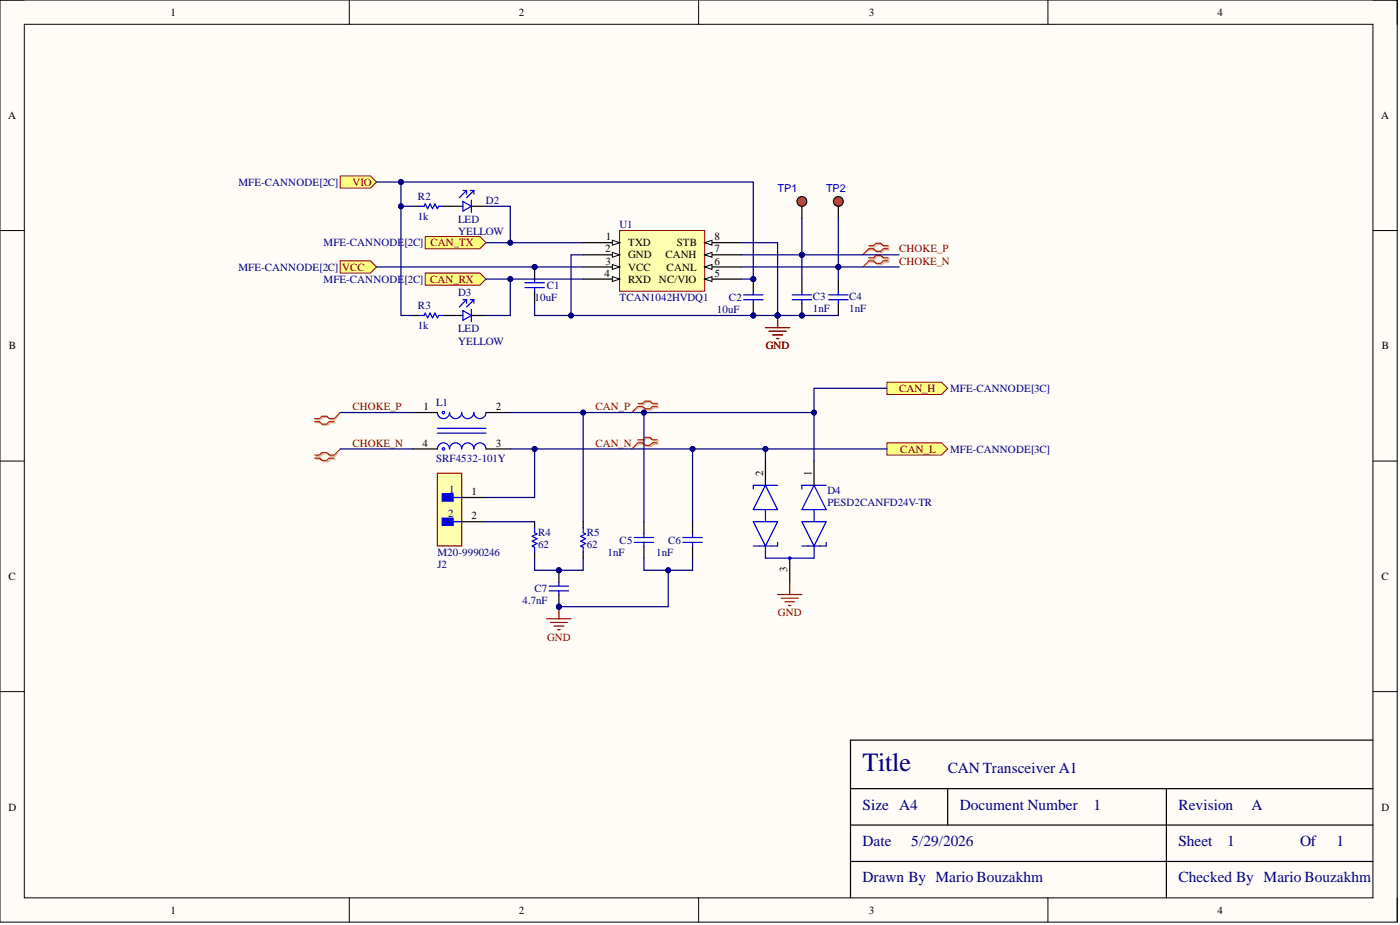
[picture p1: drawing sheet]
<svg xmlns="http://www.w3.org/2000/svg" width="292mm" height="193mm" viewBox="0 0 292 193" stroke-linecap="round" stroke-linejoin="round" font-family="sans-serif">
<defs><g id="words">
<text font-size="5.5" fill="#000080" x="180" y="160.8">Title</text>
<g font-size="3.2" fill="#000080">
<text x="197.7" y="161.3">CAN Transceiver A1</text>
<text x="180" y="168.9">Size A4</text>
<text x="200.3" y="168.9">Document Number</text>
<text x="228.1" y="168.9">1</text>
<text x="245.9" y="168.9">Revision</text>
<text x="261.1" y="168.9">A</text>
<text x="180" y="176.5">Date</text>
<text x="190.1" y="176.5">5/29/2026</text>
<text x="245.9" y="176.5">Sheet</text>
<text x="256" y="176.5">1</text>
<text x="271.2" y="176.5">Of</text>
<text x="278.8" y="176.5">1</text>
<text x="180" y="184.1">Drawn By Mario Bouzakhm</text>
<text x="245.9" y="184.1">Checked By Mario Bouzakhm</text>
</g>
<g font-size="2.3">
<text x="35.6" y="3.3">1</text>
<text x="108.2" y="3.3">2</text>
<text x="181.3" y="3.3">3</text>
<text x="254" y="3.3">4</text>
<text x="1.7" y="24.8">A</text>
<text x="288.1" y="24.8">A</text>
<text x="126.2" y="52.7">2</text>
<text x="126.4" y="50.1">1</text>
<text x="131.1" y="51.4">TXD</text>
<text x="131.1" y="53.9">GND</text>
<text x="138.8" y="53.9">CANH</text>
<text x="141.2" y="51.4">STB</text>
<text x="149.1" y="52.7">7</text>
<text x="149.1" y="50.1">8</text>
<text x="126.2" y="57.7">4</text>
<text x="126.3" y="55.2">3</text>
<text x="131.1" y="56.5">VCC</text>
<text x="131.1" y="59">RXD</text>
<text x="137.5" y="59">NC/VIO</text>
<text x="139.1" y="56.5">CANL</text>
<text x="149.1" y="57.7">5</text>
<text x="149.1" y="55.2">6</text>
<text x="1.9" y="72.9">B</text>
<text x="288.3" y="72.9">B</text>
<text x="88.4" y="85.6">1</text>
<text x="103.4" y="85.6">2</text>
<text x="88.1" y="93.2">4</text>
<text x="103.4" y="93.2">3</text>
<text x="159.2" y="99.2" transform="rotate(-90 159.2 99.2)">2</text>
<text x="169.3" y="99.2" transform="rotate(-90 169.3 99.2)">1</text>
<text x="98.4" y="103.3">1</text>
<text x="98.4" y="108.3">2</text>
<text x="164.3" y="119.4" transform="rotate(-90 164.3 119.4)">3</text>
<text x="1.8" y="121">C</text>
<text x="288.2" y="121">C</text>
<text x="1.8" y="169.1">D</text>
<text x="288.2" y="169.1">D</text>
<text x="35.6" y="190.6">1</text>
<text x="108.2" y="190.6">2</text>
<text x="181.3" y="190.6">3</text>
<text x="254" y="190.6">4</text>
</g>
<g font-size="2.3" fill="#000080">
<text x="49.8" y="38.7">MFE-CANNODE[2C]</text>
<text x="87.2" y="41.8">R2</text>
<text x="87.2" y="45.8">1k</text>
<text x="95.6" y="46.6">LED</text>
<text x="101.4" y="42.5">D2</text>
<text x="129.3" y="47.6">U1</text>
<text x="67.5" y="51.4">MFE-CANNODE[2C]</text>
<text x="95.6" y="49.1">YELLOW</text>
<text x="49.8" y="56.5">MFE-CANNODE[2C]</text>
<text x="67.5" y="59">MFE-CANNODE[2C]</text>
<text x="87.2" y="64.5">R3</text>
<text x="95.6" y="61.8">D3</text>
<text x="111.5" y="62.8">10uF</text>
<text x="114.1" y="60.2">C1</text>
<text x="129.3" y="62.8">TCAN1042HVDQ1</text>
<text x="149.6" y="65.3">10uF</text>
<text x="152.1" y="62.8">C2</text>
<text x="169.6" y="65.1">1nF</text>
<text x="169.6" y="62.5">C3</text>
<text x="177.2" y="65.1">1nF</text>
<text x="177.2" y="62.5">C4</text>
<text x="87.2" y="68.6">1k</text>
<text x="95.6" y="71.9">YELLOW</text>
<text x="95.6" y="69.4">LED</text>
<text x="198.2" y="81.8">MFE-CANNODE[3C]</text>
<text x="91" y="84.8">L1</text>
<text x="198.2" y="94.4">MFE-CANNODE[3C]</text>
<text x="91" y="96.4">SRF4532-101Y</text>
<text x="93.5" y="107.8">2</text>
<text x="93.7" y="102.8">1</text>
<text x="172.6" y="103">D4</text>
<text x="172.6" y="105.6">PESD2CANFD24V-TR</text>
<text x="112.3" y="111.9">R4</text>
<text x="122.4" y="111.9">R5</text>
<text x="129.3" y="113.4">C5</text>
<text x="139.4" y="113.4">C6</text>
<text x="91.3" y="118.5">J2</text>
<text x="91.3" y="115.9">M20-9990246</text>
<text x="112.3" y="114.4">62</text>
<text x="122.4" y="114.4">62</text>
<text x="126.7" y="115.9">1nF</text>
<text x="136.9" y="115.9">1nF</text>
<text x="111.5" y="123.5">C7</text>
<text x="109" y="126.1">4.7nF</text>
</g>
<g font-size="2.3" fill="#800000">
<text x="73.5" y="38.7">VIO</text>
<text x="89.8" y="51.4">CAN_TX</text>
<text x="187.6" y="52.7">CHOKE_P</text>
<text x="71.4" y="56.5">VCC</text>
<text x="89.7" y="59">CAN_RX</text>
<text x="187.6" y="55.2">CHOKE_N</text>
<text x="159.8" y="72.9">GND</text>
<text x="187.6" y="81.8">CAN_H</text>
<text x="73.5" y="85.6">CHOKE_P</text>
<text x="124.2" y="85.6">CAN_P</text>
<text x="73.5" y="93.2">CHOKE_N</text>
<text x="124.2" y="93.2">CAN_N</text>
<text x="187.8" y="94.4">CAN_L</text>
<text x="162.3" y="128.6">GND</text>
<text x="114.2" y="133.6">GND</text>
</g>
<g font-size="2.3" fill="#00f">
<text x="162.2" y="40">TP1</text>
<text x="172.4" y="40">TP2</text>
</g>
</g></defs>
<path d="M0 0h291.5v192.4h-291.5z" fill-rule="evenodd" fill="#fffcf8"/>
<path d="M0 0h291.5v192.4h-291.5z" fill="none" stroke="#000" stroke-width=".21"/>
<path d="M5.1 5.1h281.4v182.2h-281.4z" fill-rule="evenodd" fill="#fffcf8"/>
<g fill="none" stroke="#000" stroke-width=".21">
<path d="M0 0h5.1M5.1 5.1h281.4v182.2h-281.4zM72.9 0v5.1M145.8 0v5.1M218.6 0v5.1M286.5 0h5v5.1M0 48.1h5.1M286.5 48.1h5M0 96.2h5.1M286.5 96.2h5M0 144.3h5.1M286.5 144.3h5"/>
<path d="M72.9 187.3v5.1M145.8 187.3v5.1M218.6 187.3v5.1M291.5 187.3v5.1"/>
</g>
<path d="M286.5 154.4h-109.1v32.9M177.4 179.7h109.1M177.4 172.1h109.1M177.4 164.5h109.1M197.7 164.5v7.6M243.4 164.5v22.8" fill="none" stroke="#000" stroke-width=".25"/>
<path d="M129.3 48.1h17.7v12.7h-17.7z" fill-rule="evenodd" fill="#ffffb0"/>
<path d="M129.3 48.1h17.7v12.7h-17.7z" fill="none" stroke="#800000" stroke-width=".21"/>
<path d="M121.7 50.6h7.6" fill="none" stroke="#000" stroke-width=".25"/>
<path d="M127.8 50.1l1.5 .5-1.5 .5z" fill="#f8fcff"/>
<path d="M127.8 50.1l1.5 .5-1.5 .5z" fill="none" stroke="#000" stroke-width=".21"/>
<path d="M121.7 53.2h7.6" fill="none" stroke="#000" stroke-width=".25"/>
<path d="M127.8 52.7l1.5 .5-1.5 .5z" fill="#f8fcff"/>
<path d="M127.8 52.7l1.5 .5-1.5 .5z" fill="none" stroke="#000" stroke-width=".21"/>
<path d="M121.7 55.7h7.6" fill="none" stroke="#000" stroke-width=".25"/>
<path d="M127.8 55.2l1.5 .5-1.5 .5z" fill="#f8fcff"/>
<path d="M127.8 55.2l1.5 .5-1.5 .5z" fill="none" stroke="#000" stroke-width=".21"/>
<path d="M121.7 58.2h7.6" fill="none" stroke="#000" stroke-width=".25"/>
<path d="M127.8 57.7l1.5 .5-1.5 .5z" fill="#f8fcff"/>
<path d="M127.8 57.7l1.5 .5-1.5 .5z" fill="none" stroke="#000" stroke-width=".21"/>
<path d="M147 58.2h7.6" fill="none" stroke="#000" stroke-width=".25"/>
<path d="M147 58.2l1.5-.5v1z" fill="#f8fcff"/>
<path d="M147 58.2l1.5-.5v1z" fill="none" stroke="#000" stroke-width=".21"/>
<path d="M147 55.7h7.6" fill="none" stroke="#000" stroke-width=".25"/>
<path d="M147 55.7l1.5-.5v1z" fill="#f8fcff"/>
<path d="M147 55.7l1.5-.5v1z" fill="none" stroke="#000" stroke-width=".21"/>
<path d="M147 53.2h7.6" fill="none" stroke="#000" stroke-width=".25"/>
<path d="M147 53.2l1.5-.5v1z" fill="#f8fcff"/>
<path d="M147 53.2l1.5-.5v1z" fill="none" stroke="#000" stroke-width=".21"/>
<path d="M147 50.6h7.6" fill="none" stroke="#000" stroke-width=".25"/>
<path d="M147 50.6l1.5-.5v1z" fill="#f8fcff"/>
<path d="M147 50.6l1.5-.5v1z" fill="none" stroke="#000" stroke-width=".21"/>
<path d="M159.7 68.3h5.1M160.5 69.1h3.5M161.2 69.9h2.1M162 70.6h.5M162.2 65.8v2.5" fill="none" stroke="#800000" stroke-width=".25"/>
<circle cx="162.2" cy="65.8" r=".51" fill="#000080"/>
<circle cx="162.2" cy="65.8" r=".51" fill="none" stroke="#000080" stroke-width=".21"/>
<path d="M159.7 68.3h5.1M160.5 69.1h3.5M161.2 69.9h2.1M162 70.6h.5M162.2 65.8v2.5" fill="none" stroke="#800000" stroke-width=".25"/>
<circle cx="162.2" cy="65.8" r=".51" fill="#000080"/>
<circle cx="162.2" cy="65.8" r=".51" fill="none" stroke="#000080" stroke-width=".21"/>
<path d="M174.9 58.2v2.6M174.9 63.3v2.5" fill="none" stroke="#000" stroke-width=".25"/>
<path d="M172.9 61.5h4M172.9 62.5h4M174.9 60.8v.7M174.9 62.5v.8" fill="none" stroke="#00f" stroke-width=".25"/>
<circle cx="167.3" cy="65.8" r=".51" fill="#000080"/>
<circle cx="167.3" cy="65.8" r=".51" fill="none" stroke="#000080" stroke-width=".21"/>
<path d="M167.3 63.3v2.5" fill="none" stroke="#000" stroke-width=".25"/>
<circle cx="167.3" cy="65.8" r=".51" fill="#000080"/>
<circle cx="167.3" cy="65.8" r=".51" fill="none" stroke="#000080" stroke-width=".21"/>
<path d="M167.3 58.2v2.6" fill="none" stroke="#000" stroke-width=".25"/>
<path d="M165.3 61.5h4M165.3 62.5h4M167.3 60.8v.7M167.3 62.5v.8" fill="none" stroke="#00f" stroke-width=".25"/>
<circle cx="157.2" cy="65.8" r=".51" fill="#000080"/>
<circle cx="157.2" cy="65.8" r=".51" fill="none" stroke="#000080" stroke-width=".21"/>
<circle cx="157.2" cy="58.2" r=".51" fill="#000080"/>
<circle cx="157.2" cy="58.2" r=".51" fill="none" stroke="#000080" stroke-width=".21"/>
<path d="M157.2 63.3v2.5" fill="none" stroke="#000" stroke-width=".25"/>
<circle cx="157.2" cy="65.8" r=".51" fill="#000080"/>
<circle cx="157.2" cy="65.8" r=".51" fill="none" stroke="#000080" stroke-width=".21"/>
<path d="M157.2 58.2v2.6" fill="none" stroke="#000" stroke-width=".25"/>
<circle cx="157.2" cy="58.2" r=".51" fill="#000080"/>
<circle cx="157.2" cy="58.2" r=".51" fill="none" stroke="#000080" stroke-width=".21"/>
<path d="M155.1 61.5h4.1M155.1 62.5h4.1M157.2 60.8v.7M157.2 62.5v.8" fill="none" stroke="#00f" stroke-width=".25"/>
<path d="M71 36.7h6.3l1.3 1.3-1.3 1.2h-6.3z" fill-rule="evenodd" fill="#ffff80"/>
<path d="M71 36.7h6.3l1.3 1.3-1.3 1.2h-6.3z" fill="none" stroke="#800000" stroke-width=".21"/>
<path d="M88.7 57h11.4l1.3 1.2-1.3 1.3h-11.4z" fill-rule="evenodd" fill="#ffff80"/>
<path d="M88.7 57h11.4l1.3 1.2-1.3 1.3h-11.4z" fill="none" stroke="#800000" stroke-width=".21"/>
<path d="M88.7 49.4h11.4l1.3 1.2-1.3 1.3h-11.4z" fill-rule="evenodd" fill="#ffff80"/>
<path d="M88.7 49.4h11.4l1.3 1.2-1.3 1.3h-11.4z" fill="none" stroke="#800000" stroke-width=".21"/>
<path d="M86.2 43h1.3M92.5 43h4.1M98.4 43h3M86.2 65.8h1.3M92.5 65.8h4.1M98.4 65.8h3" fill="none" stroke="#000" stroke-width=".25"/>
<g fill="none" stroke="#00f" stroke-width=".25">
<path d="M96.6 39.7h.7M97.3 39.7l-1.5 1.6M97.3 39.7v.8M98.1 39.7h.8M98.9 39.7l-1.6 1.6M98.9 39.7v.8M87.5 43h1l.2-.5 .5 1 .5-1 .5 1 .6-1 .5 1 .2-.5h1M96.6 42l1.8 1-1.8 1zM98.4 41.8v2.5M87.5 65.8h1l.2-.5 .5 1 .5-1 .5 1 .6-1 .5 1 .2-.5h1M96.6 64.8l1.8 1-1.8 1zM96.6 62.5h.7"/>
<path d="M97.3 62.5v.8M97.3 62.5l-1.5 1.5M98.1 62.5h.8M98.4 64.5v2.6M98.9 62.5v.8M98.9 62.5l-1.6 1.5"/>
</g>
<path d="M71 54.4h6.3l1.3 1.3-1.3 1.3h-6.3z" fill-rule="evenodd" fill="#ffff80"/>
<path d="M71 54.4h6.3l1.3 1.3-1.3 1.3h-6.3z" fill="none" stroke="#800000" stroke-width=".21"/>
<circle cx="111.5" cy="55.7" r=".51" fill="#000080"/>
<circle cx="111.5" cy="55.7" r=".51" fill="none" stroke="#000080" stroke-width=".21"/>
<path d="M111.5 55.7v2.5M111.5 60.8v2.5" fill="none" stroke="#000" stroke-width=".25"/>
<circle cx="111.5" cy="55.7" r=".51" fill="#000080"/>
<circle cx="111.5" cy="55.7" r=".51" fill="none" stroke="#000080" stroke-width=".21"/>
<g fill="none" stroke="#00f" stroke-width=".25">
<path d="M109.5 59h4.1M109.5 60h4.1M111.5 58.2v.8M111.5 60v.8M91.3 93.7a1.27 1.27 0 0 1 1.2-1.3 1.27 1.27 0 0 1 1.3 1.3 1.27 1.27 0 0 1 1.3-1.3 1.27 1.27 0 0 1 1.2 1.3 1.27 1.27 0 0 1 1.3-1.3 1.27 1.27 0 0 1 1.3 1.3 1.27 1.27 0 0 1 1.2-1.3 1.27 1.27 0 0 1 1.3 1.3M91.3 86.1a1.27 1.27 0 0 0 1.2 1.2 1.27 1.27 0 0 0 1.3-1.2 1.27 1.27 0 0 0 1.3 1.2 1.27 1.27 0 0 0 1.2-1.2 1.27 1.27 0 0 0 1.3 1.2 1.27 1.27 0 0 0 1.3-1.2 1.27 1.27 0 0 0 1.2 1.2 1.27 1.27 0 0 0 1.3-1.2M91.3 90.4h10.1M91.3 89.4h10.1"/>
<circle cx="92.5" cy="93.7" r=".25"/>
<circle cx="92.5" cy="86.1" r=".25"/>
</g>
<path d="M86.2 86.1h5.1M86.2 93.7h5.1M101.4 86.1h5.1M101.4 93.7h5.1" fill="none" stroke="#000" stroke-width=".25"/>
<circle cx="167.3" cy="42" r="1.01" fill="#fd8300"/>
<g fill="none" stroke="#000" stroke-width=".25">
<path d="M167.3 43v2.6"/>
<circle cx="167.3" cy="42" r="1.01"/>
</g>
<circle cx="174.9" cy="42" r="1.01" fill="#fd8300"/>
<g fill="none" stroke="#000" stroke-width=".25">
<path d="M174.9 43v2.6M111.5 108.8v1.3M111.5 115.2v1.2M121.7 108.8v1.3M121.7 115.2v1.2"/>
<circle cx="174.9" cy="42" r="1.01"/>
</g>
<path d="M181.5 51.5h1l.5-.5h1l.5 .5h1.1M181.5 52.1h1l.5 .6h1l.5-.6h1.1M181.5 54h1l.5-.5h1l.5 .5h1.1M181.5 54.7h1l.5 .5h1l.5-.5h1.1M65.9 95.8h1l.5 .5h1l.6-.5h1M65.9 95.2h1l.5-.5h1l.6 .5h1M65.9 88.2h1l.5 .5h1l.6-.5h1M65.9 87.6h1l.5-.5h1l.6 .5h1" fill="none" stroke="#d0a19e" stroke-width=".25"/>
<path d="M181.5 52.1l-1.5 1.1M181.5 54.7l-1.5 1M71 93.7l-1 1.5M71 86.1l-1 1.5" fill="none" stroke="#d0a19e" stroke-width=".21"/>
<path d="M181.3 51.3h1l.5-.5h1l.5 .5h1M181.3 51.9h1l.5 .5h1l.5-.5h1M181.3 53.8h1l.5-.5h1l.5 .5h1M181.3 54.4h1l.5 .5h1l.5-.5h1M65.7 95.6h1l.5 .5h1l.5-.5h1M65.7 94.9h1l.5-.5h1l.5 .5h1M65.7 88h1l.5 .5h1l.5-.5h1M65.7 87.3h1l.5-.5h1l.5 .5h1" fill="none" stroke="#f00" stroke-width=".25"/>
<path d="M181.3 51.9l-1.3 1.3M181.3 54.4l-1.3 1.3M71 93.7l-1.3 1.2M71 86.1l-1.3 1.2" fill="none" stroke="#f00" stroke-width=".21"/>
<path d="M111.5 110.1v1l.5 .3-1 .5 1 .5-1 .5 1 .5-1 .5 .5 .3v1M121.7 110.1v1l.5 .3-1 .5 1 .5-1 .5 1 .5-1 .5 .5 .3v1" fill="none" stroke="#00f" stroke-width=".25"/>
<circle cx="116.6" cy="126.6" r=".51" fill="#000080"/>
<circle cx="116.6" cy="126.6" r=".51" fill="none" stroke="#000080" stroke-width=".21"/>
<circle cx="116.6" cy="119" r=".51" fill="#000080"/>
<circle cx="116.6" cy="119" r=".51" fill="none" stroke="#000080" stroke-width=".21"/>
<path d="M116.6 124v2.6" fill="none" stroke="#000" stroke-width=".25"/>
<circle cx="116.6" cy="126.6" r=".51" fill="#000080"/>
<circle cx="116.6" cy="126.6" r=".51" fill="none" stroke="#000080" stroke-width=".21"/>
<path d="M116.6 119v2.5" fill="none" stroke="#000" stroke-width=".25"/>
<circle cx="116.6" cy="119" r=".51" fill="#000080"/>
<circle cx="116.6" cy="119" r=".51" fill="none" stroke="#000080" stroke-width=".21"/>
<path d="M114.6 122.3h4M114.6 123.3h4M116.6 121.5v.8M116.6 123.3v.7" fill="none" stroke="#00f" stroke-width=".25"/>
<path d="M114.1 129.1h5M114.8 129.9h3.6M115.6 130.6h2M116.4 131.4h.5M116.6 126.6v2.5" fill="none" stroke="#800000" stroke-width=".25"/>
<circle cx="116.6" cy="126.6" r=".51" fill="#000080"/>
<circle cx="116.6" cy="126.6" r=".51" fill="none" stroke="#000080" stroke-width=".21"/>
<path d="M133.3 84.4h1.1l.5-.5h1l.5 .5h1M133.3 85.1h1.1l.5 .5h1l.5-.5h1M133.3 92h1.1l.5-.5h1l.5 .5h1M133.3 92.6h1.1l.5 .6h1l.5-.6h1" fill="none" stroke="#d0a19e" stroke-width=".25"/>
<path d="M133.3 85.1l-1.5 1M133.3 92.6l-1.5 1.1" fill="none" stroke="#d0a19e" stroke-width=".21"/>
<path d="M133.1 84.2h1l.5-.5h1l.5 .5h1M133.1 84.8h1l.5 .5h1l.5-.5h1M133.1 91.8h1l.5-.5h1l.5 .5h1M133.1 92.4h1l.5 .5h1l.5-.5h1" fill="none" stroke="#f00" stroke-width=".25"/>
<path d="M133.1 84.8l-1.3 1.3M133.1 92.4l-1.3 1.3" fill="none" stroke="#f00" stroke-width=".21"/>
<path d="M159.7 96.2v5.1M169.8 96.2v5.1M134.4 108.8v2.6M134.4 113.9v2.5M144.5 108.8v2.6M144.5 113.9v2.5M164.8 116.4v5.1" fill="none" stroke="#000" stroke-width=".25"/>
<g fill="none" stroke="#00f" stroke-width=".25">
<path d="M132.3 112.1h4.1M132.3 113.1h4.1M134.4 111.4v.7M134.4 113.1v.8M142.5 112.1h4M142.5 113.1h4M144.5 111.4v.7M144.5 113.1v.8M157.2 108.8h5l-2.5 5.1zM159.7 101.3l2.5 5h-5zM159.7 113.9v2.5h10.1v-2.5M159.7 106.3v2.5"/>
<path d="M162.2 113.1v.8h-5M162.2 101.3h-5v.7M167.3 108.8h5.1l-2.6 5.1zM169.8 101.3l2.6 5h-5.1zM169.8 106.3v2.5M172.4 113.1v.8h-5.1M172.4 101.3h-5.1v.7"/>
<circle cx="164.8" cy="116.4" r=".25"/>
</g>
<path d="M185.1 79.7h11.4l1.2 1.3-1.2 1.3h-11.4z" fill-rule="evenodd" fill="#ffff80"/>
<path d="M185.1 79.7h11.4l1.2 1.3-1.2 1.3h-11.4z" fill="none" stroke="#800000" stroke-width=".21"/>
<path d="M185.1 92.4h11.4l1.2 1.3-1.2 1.2h-11.4z" fill-rule="evenodd" fill="#ffff80"/>
<path d="M185.1 92.4h11.4l1.2 1.3-1.2 1.2h-11.4z" fill="none" stroke="#800000" stroke-width=".21"/>
<path d="M162.2 124h5.1M163 124.8h3.5M163.8 125.5h2M164.5 126.3h.5M164.8 121.5v2.5" fill="none" stroke="#800000" stroke-width=".25"/>
<path d="M154.6 50.6h7.6v15.2" fill="none" stroke="#000080" stroke-width=".25"/>
<circle cx="162.2" cy="65.8" r=".51" fill="#000080"/>
<circle cx="162.2" cy="65.8" r=".51" fill="none" stroke="#000080" stroke-width=".21"/>
<path d="M154.6 55.7h20.3v2.5" fill="none" stroke="#000080" stroke-width=".25"/>
<circle cx="174.9" cy="55.7" r=".51" fill="#000080"/>
<circle cx="174.9" cy="55.7" r=".51" fill="none" stroke="#000080" stroke-width=".21"/>
<path d="M174.9 55.7h12.7" fill="none" stroke="#000080" stroke-width=".25"/>
<circle cx="174.9" cy="55.7" r=".51" fill="#000080"/>
<circle cx="174.9" cy="55.7" r=".51" fill="none" stroke="#000080" stroke-width=".21"/>
<path d="M167.3 53.2v5" fill="none" stroke="#000080" stroke-width=".25"/>
<circle cx="167.3" cy="53.2" r=".51" fill="#000080"/>
<circle cx="167.3" cy="53.2" r=".51" fill="none" stroke="#000080" stroke-width=".21"/>
<path d="M162.2 65.8h12.7" fill="none" stroke="#000080" stroke-width=".25"/>
<circle cx="167.3" cy="65.8" r=".51" fill="#000080"/>
<circle cx="167.3" cy="65.8" r=".51" fill="none" stroke="#000080" stroke-width=".21"/>
<circle cx="162.2" cy="65.8" r=".51" fill="#000080"/>
<circle cx="162.2" cy="65.8" r=".51" fill="none" stroke="#000080" stroke-width=".21"/>
<path d="M101.4 43h5.1v7.6" fill="none" stroke="#000080" stroke-width=".25"/>
<circle cx="106.5" cy="50.6" r=".51" fill="#000080"/>
<circle cx="106.5" cy="50.6" r=".51" fill="none" stroke="#000080" stroke-width=".21"/>
<path d="M106.5 58.2v7.6h-5.1" fill="none" stroke="#000080" stroke-width=".25"/>
<circle cx="106.5" cy="58.2" r=".51" fill="#000080"/>
<circle cx="106.5" cy="58.2" r=".51" fill="none" stroke="#000080" stroke-width=".21"/>
<path d="M83.7 38v5h2.5" fill="none" stroke="#000080" stroke-width=".25"/>
<circle cx="83.7" cy="43" r=".51" fill="#000080"/>
<circle cx="83.7" cy="43" r=".51" fill="none" stroke="#000080" stroke-width=".21"/>
<circle cx="83.7" cy="38" r=".51" fill="#000080"/>
<circle cx="83.7" cy="38" r=".51" fill="none" stroke="#000080" stroke-width=".21"/>
<path d="M83.7 43v22.8h2.5" fill="none" stroke="#000080" stroke-width=".25"/>
<circle cx="83.7" cy="43" r=".51" fill="#000080"/>
<circle cx="83.7" cy="43" r=".51" fill="none" stroke="#000080" stroke-width=".21"/>
<path d="M121.7 53.2h-2.6v12.6h43.1" fill="none" stroke="#000080" stroke-width=".25"/>
<circle cx="119.1" cy="65.8" r=".51" fill="#000080"/>
<circle cx="119.1" cy="65.8" r=".51" fill="none" stroke="#000080" stroke-width=".21"/>
<circle cx="157.2" cy="65.8" r=".51" fill="#000080"/>
<circle cx="157.2" cy="65.8" r=".51" fill="none" stroke="#000080" stroke-width=".21"/>
<circle cx="162.2" cy="65.8" r=".51" fill="#000080"/>
<circle cx="162.2" cy="65.8" r=".51" fill="none" stroke="#000080" stroke-width=".21"/>
<path d="M78.6 55.7h43.1" fill="none" stroke="#000080" stroke-width=".25"/>
<circle cx="111.5" cy="55.7" r=".51" fill="#000080"/>
<circle cx="111.5" cy="55.7" r=".51" fill="none" stroke="#000080" stroke-width=".21"/>
<path d="M111.5 63.3v2.5h7.6" fill="none" stroke="#000080" stroke-width=".25"/>
<circle cx="119.1" cy="65.8" r=".51" fill="#000080"/>
<circle cx="119.1" cy="65.8" r=".51" fill="none" stroke="#000080" stroke-width=".21"/>
<path d="M167.3 45.6v7.6" fill="none" stroke="#000080" stroke-width=".25"/>
<circle cx="167.3" cy="53.2" r=".51" fill="#000080"/>
<circle cx="167.3" cy="53.2" r=".51" fill="none" stroke="#000080" stroke-width=".21"/>
<path d="M174.9 45.6v10.1" fill="none" stroke="#000080" stroke-width=".25"/>
<circle cx="174.9" cy="55.7" r=".51" fill="#000080"/>
<circle cx="174.9" cy="55.7" r=".51" fill="none" stroke="#000080" stroke-width=".21"/>
<path d="M71 86.1h15.2M71 93.7h15.2M106.5 86.1h15.2v22.7" fill="none" stroke="#000080" stroke-width=".25"/>
<circle cx="121.7" cy="86.1" r=".51" fill="#000080"/>
<circle cx="121.7" cy="86.1" r=".51" fill="none" stroke="#000080" stroke-width=".21"/>
<path d="M111.5 116.4v2.6h10.2v-2.6" fill="none" stroke="#000080" stroke-width=".25"/>
<circle cx="116.6" cy="119" r=".51" fill="#000080"/>
<circle cx="116.6" cy="119" r=".51" fill="none" stroke="#000080" stroke-width=".21"/>
<path d="M121.7 86.1h12.7v22.7" fill="none" stroke="#000080" stroke-width=".25"/>
<circle cx="121.7" cy="86.1" r=".51" fill="#000080"/>
<circle cx="121.7" cy="86.1" r=".51" fill="none" stroke="#000080" stroke-width=".21"/>
<circle cx="134.4" cy="86.1" r=".51" fill="#000080"/>
<circle cx="134.4" cy="86.1" r=".51" fill="none" stroke="#000080" stroke-width=".21"/>
<path d="M139.4 119v7.6h-22.8" fill="none" stroke="#000080" stroke-width=".25"/>
<circle cx="139.4" cy="119" r=".51" fill="#000080"/>
<circle cx="139.4" cy="119" r=".51" fill="none" stroke="#000080" stroke-width=".21"/>
<circle cx="116.6" cy="126.6" r=".51" fill="#000080"/>
<circle cx="116.6" cy="126.6" r=".51" fill="none" stroke="#000080" stroke-width=".21"/>
<path d="M144.5 93.7h15.2v2.5" fill="none" stroke="#000080" stroke-width=".25"/>
<circle cx="144.5" cy="93.7" r=".51" fill="#000080"/>
<circle cx="144.5" cy="93.7" r=".51" fill="none" stroke="#000080" stroke-width=".21"/>
<circle cx="159.7" cy="93.7" r=".51" fill="#000080"/>
<circle cx="159.7" cy="93.7" r=".51" fill="none" stroke="#000080" stroke-width=".21"/>
<path d="M134.4 86.1h35.4v10.1" fill="none" stroke="#000080" stroke-width=".25"/>
<circle cx="169.8" cy="86.1" r=".51" fill="#000080"/>
<circle cx="169.8" cy="86.1" r=".51" fill="none" stroke="#000080" stroke-width=".21"/>
<circle cx="134.4" cy="86.1" r=".51" fill="#000080"/>
<circle cx="134.4" cy="86.1" r=".51" fill="none" stroke="#000080" stroke-width=".21"/>
<path d="M185.1 81h-15.3v5.1" fill="none" stroke="#000080" stroke-width=".25"/>
<circle cx="169.8" cy="86.1" r=".51" fill="#000080"/>
<circle cx="169.8" cy="86.1" r=".51" fill="none" stroke="#000080" stroke-width=".21"/>
<path d="M159.7 93.7h25.4" fill="none" stroke="#000080" stroke-width=".25"/>
<circle cx="159.7" cy="93.7" r=".51" fill="#000080"/>
<circle cx="159.7" cy="93.7" r=".51" fill="none" stroke="#000080" stroke-width=".21"/>
<path d="M78.6 38h78.6v20.2h-2.6" fill="none" stroke="#000080" stroke-width=".25"/>
<circle cx="157.2" cy="58.2" r=".51" fill="#000080"/>
<circle cx="157.2" cy="58.2" r=".51" fill="none" stroke="#000080" stroke-width=".21"/>
<circle cx="83.7" cy="38" r=".51" fill="#000080"/>
<circle cx="83.7" cy="38" r=".51" fill="none" stroke="#000080" stroke-width=".21"/>
<path d="M101.4 58.2h20.3" fill="none" stroke="#000080" stroke-width=".25"/>
<circle cx="106.5" cy="58.2" r=".51" fill="#000080"/>
<circle cx="106.5" cy="58.2" r=".51" fill="none" stroke="#000080" stroke-width=".21"/>
<path d="M101.4 50.6h20.3" fill="none" stroke="#000080" stroke-width=".25"/>
<circle cx="106.5" cy="50.6" r=".51" fill="#000080"/>
<circle cx="106.5" cy="50.6" r=".51" fill="none" stroke="#000080" stroke-width=".21"/>
<path d="M154.6 53.2h33" fill="none" stroke="#000080" stroke-width=".25"/>
<circle cx="167.3" cy="53.2" r=".51" fill="#000080"/>
<circle cx="167.3" cy="53.2" r=".51" fill="none" stroke="#000080" stroke-width=".21"/>
<path d="M91.3 98.7h5v15.2h-5z" fill-rule="evenodd" fill="#ffffb0"/>
<path d="M91.3 98.7h5v15.2h-5z" fill="none" stroke="#800000" stroke-width=".25"/>
<path d="M92.3 103h2.3v1.5h-2.3z" fill-rule="evenodd" fill="#00f"/>
<path d="M92.3 103h2.3v1.5h-2.3zM94.6 103.8h1.7" fill="none" stroke="#00f" stroke-width=".25"/>
<path d="M92.3 108.1h2.3v1.5h-2.3z" fill-rule="evenodd" fill="#00f"/>
<path d="M92.3 108.1h2.3v1.5h-2.3zM94.6 108.8h1.7" fill="none" stroke="#00f" stroke-width=".25"/>
<path d="M96.3 103.8h5.1M96.3 108.8h5.1" fill="none" stroke="#000" stroke-width=".25"/>
<path d="M106.5 93.7h38v15.1" fill="none" stroke="#000080" stroke-width=".25"/>
<circle cx="111.5" cy="93.7" r=".51" fill="#000080"/>
<circle cx="111.5" cy="93.7" r=".51" fill="none" stroke="#000080" stroke-width=".21"/>
<circle cx="144.5" cy="93.7" r=".51" fill="#000080"/>
<circle cx="144.5" cy="93.7" r=".51" fill="none" stroke="#000080" stroke-width=".21"/>
<path d="M134.4 116.4v2.6h10.1v-2.6" fill="none" stroke="#000080" stroke-width=".25"/>
<circle cx="139.4" cy="119" r=".51" fill="#000080"/>
<circle cx="139.4" cy="119" r=".51" fill="none" stroke="#000080" stroke-width=".21"/>
<path d="M111.5 93.7v10.1h-10.1" fill="none" stroke="#000080" stroke-width=".25"/>
<circle cx="111.5" cy="93.7" r=".51" fill="#000080"/>
<circle cx="111.5" cy="93.7" r=".51" fill="none" stroke="#000080" stroke-width=".21"/>
<path d="M101.4 108.8h10.1" fill="none" stroke="#000080" stroke-width=".25"/>
<use href="#words"/>
</svg>
